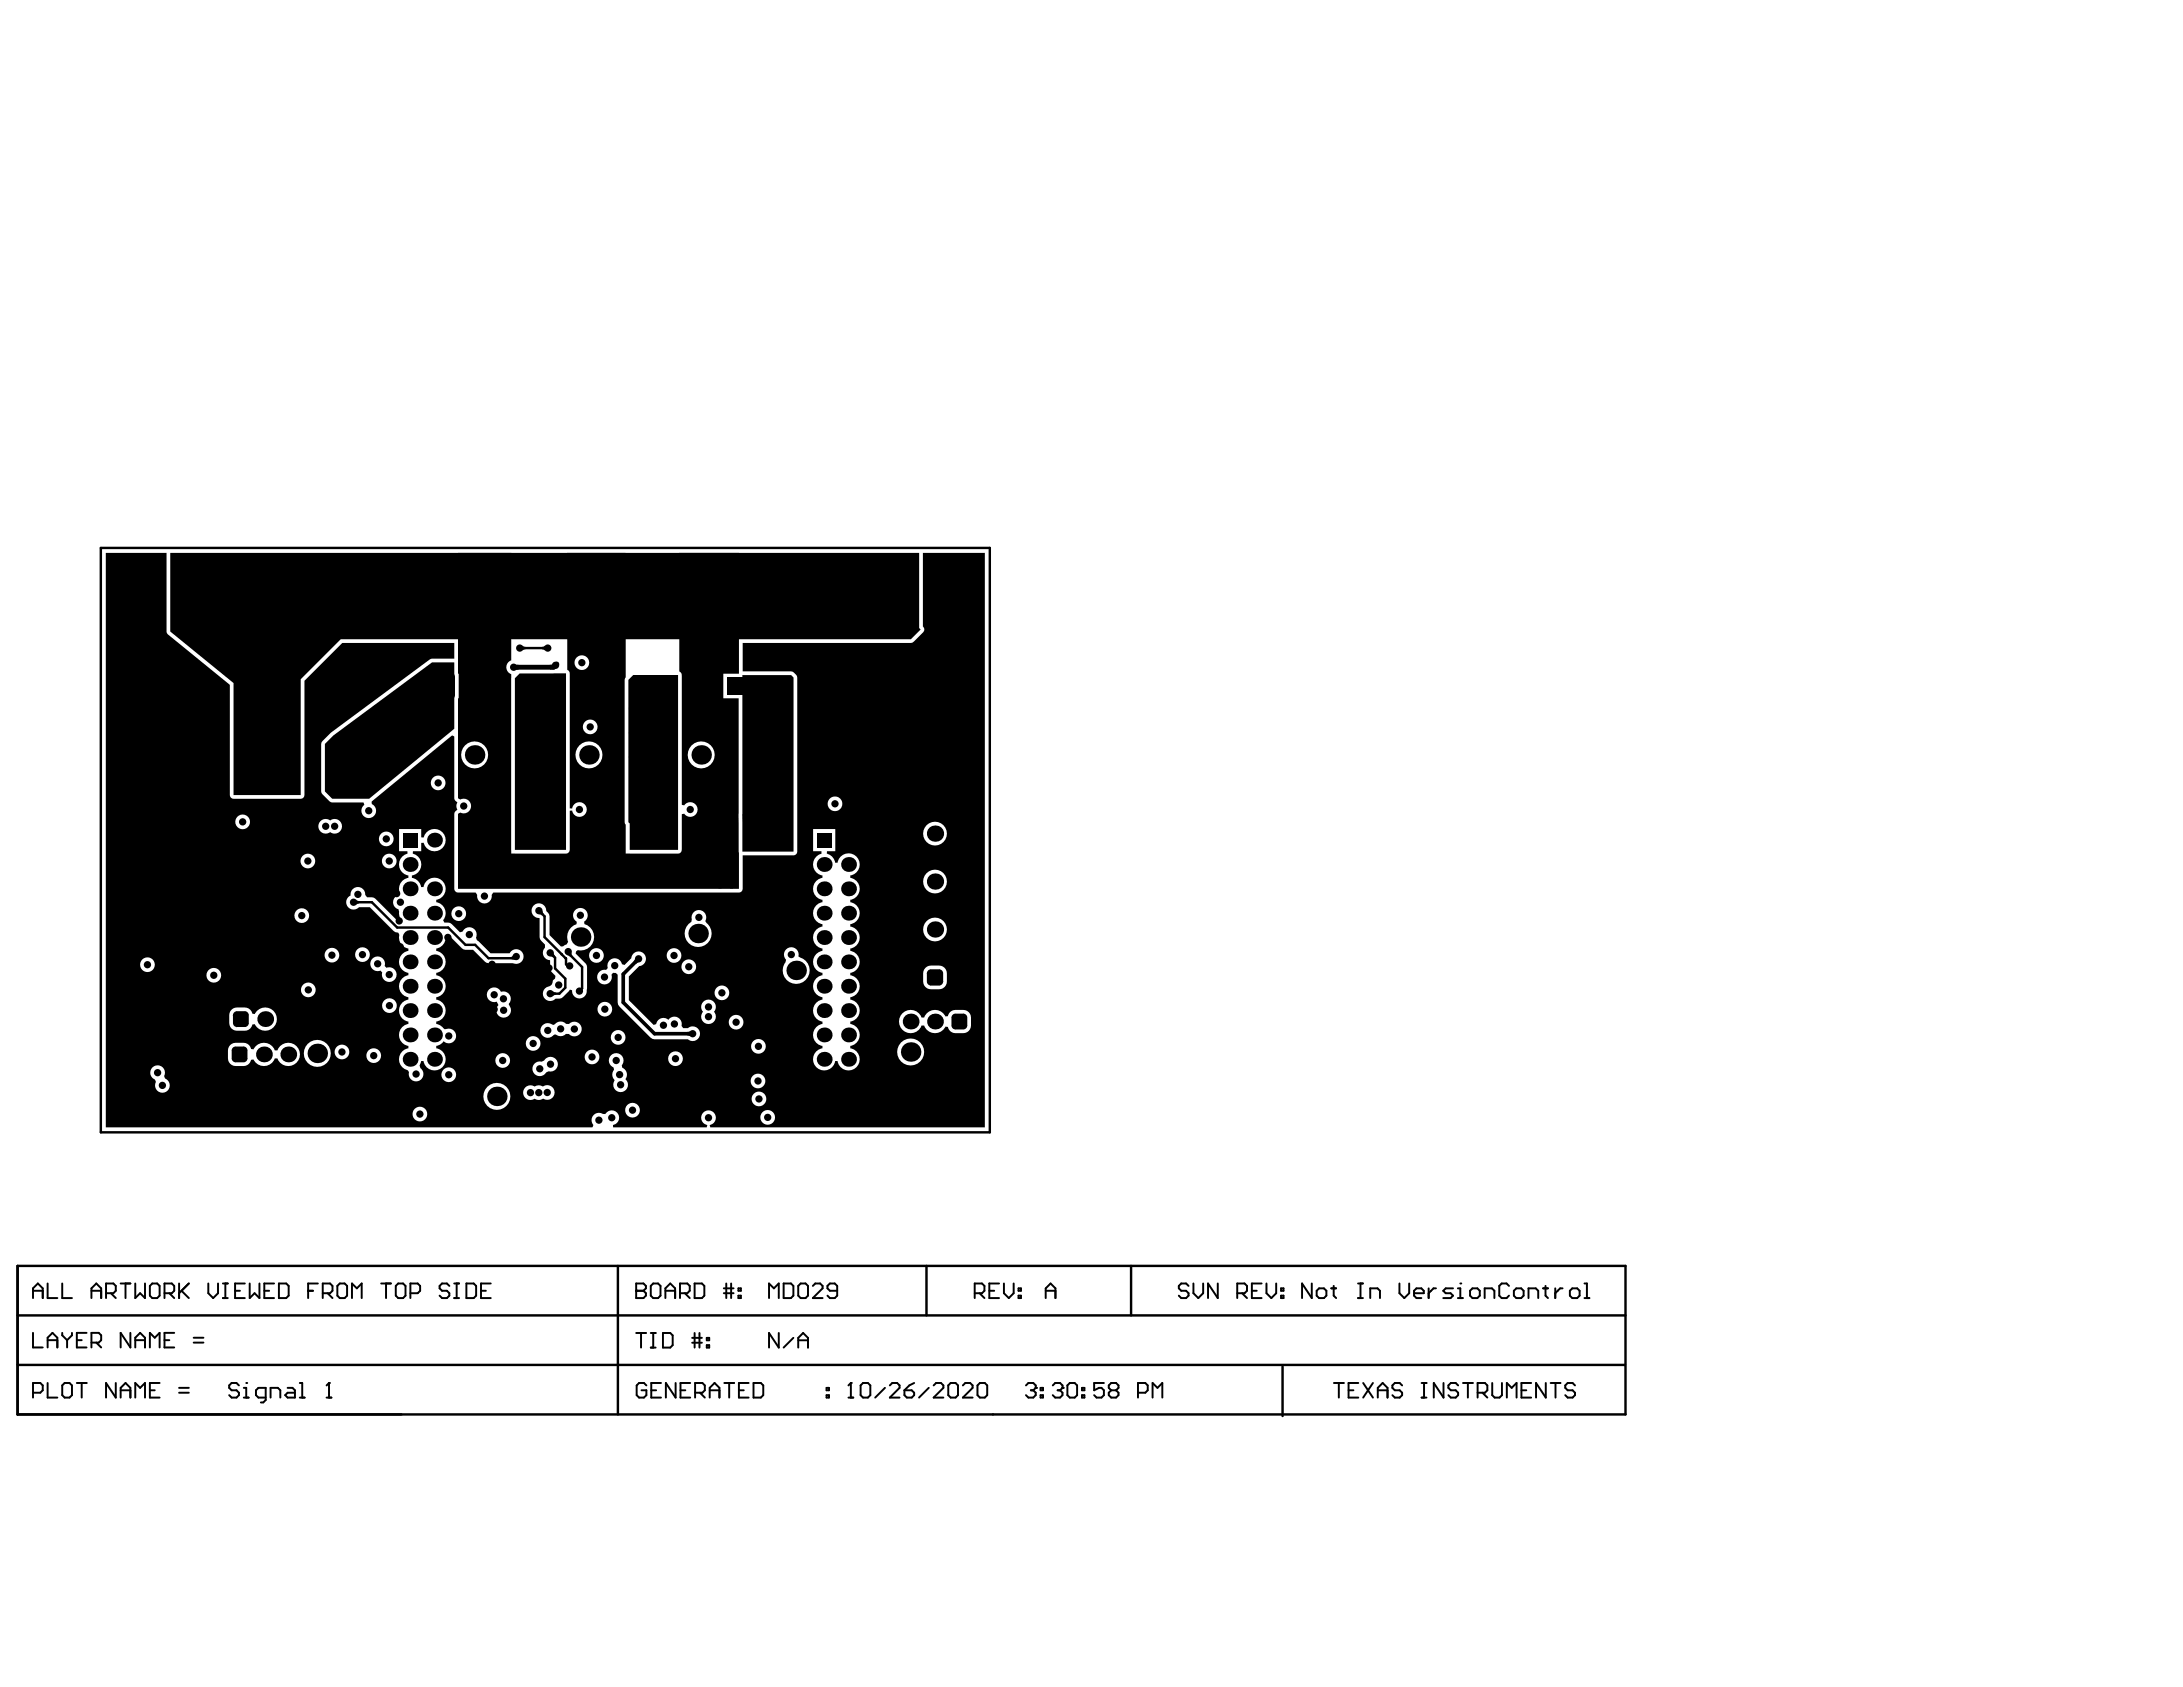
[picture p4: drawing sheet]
<svg xmlns="http://www.w3.org/2000/svg" width="279mm" height="216mm" viewBox="0 0 279 216" stroke-linecap="round" stroke-linejoin="round" font-family="sans-serif">
<g fill="none" stroke="#000" stroke-width=".31">
<path d="M12.9 70.1h113.8v74.8h-113.8zM66.5 82.9h3.9M45.2 115.5h2.4l3.2 3.2h6.6l2.2 2.2h1.2l1.7 1.7h3.4l.2-.2M69 116.5l.7 .8v2.6l2.7 2.8v.7l.2 .2h.3M70.4 121.9l.6 .7v1.3l1.4 1.3v1.2l-.8 .8h-1.2M71.9 122.1h.1M72.4 122.6h.1M72.7 121.8v.2l1.8 1.8v2.7l-.3 .3M2.2 162v19h205.8v-19h-205.7v19M2.2 174.7h205.8M2.2 168.3h205.8M79.1 162v19"/>
<path d="M118.6 162v6.3M144.8 162v6.3M164.2 174.9v6.3"/>
</g>
<g fill="none" stroke="#000" stroke-width=".25">
<path d="M4.2 165.2h1.3M4.2 166.1v-1.2l.6-.6 .7 .6v1.2M4.2 170.6v1.8h1.3M4.2 178.2h1l.3-.3v-.6l-.3-.3h-1v1.9M6.1 164.3v1.8h1.2M6.1 172.4v-1.2l.6-.6 .6 .6v1.2M6.1 177v1.9h1.2M6.1 171.5h1.2M8 177.3l.3-.3h.6l.3 .3v1.3l-.3 .3h-.6l-.3-.3zM8 164.3v1.8h1.2M8 170.6v.3l.6 .6M8.6 171.5v.9"/>
<path d="M9.2 170.6v.3l-.6 .6M9.8 177h1.3M9.8 171.5h.7M10.5 177v1.9M11.1 170.6h-1.3v1.8h1.3M11.7 165.2h1.2M11.7 171.8h.9l.3-.3v-.6l-.3-.3h-.9v1.8M11.7 166.1v-1.2l.6-.6 .6 .6v1.2M12.3 171.8l.6 .6M13.6 165.5h.9l.3-.3v-.6l-.3-.3h-.9v1.8M14.2 165.5l.6 .6M14.8 177v1.9l-1.2-1.9v1.9"/>
<path d="M15.4 178.9v-1.3l.7-.6 .6 .6v1.3M15.4 177.9h1.3M15.4 164.3h1.3M16.1 164.3v1.8M16.7 170.6v1.8l-1.3-1.8v1.8M17.3 164.3v1.8l.6-.6 .7 .6v-1.8M17.3 172.4v-1.2l.6-.6 .7 .6v1.2M17.3 178.9v-1.9l.6 .6 .7-.6v1.9M17.3 171.5h1.3M19.2 177.9h.6M19.2 164.6l.3-.3h.6l.3 .3v1.2l-.3 .3h-.6l-.3-.3zM19.2 172.4v-1.8l.6 .6 .6-.6v1.8"/>
<path d="M20.4 177h-1.2v1.9h1.2M21.1 165.5h.9l.3-.3v-.6l-.3-.3h-.9v1.8M21.1 171.5h.6M21.7 165.5l.6 .6M22.3 170.6h-1.2v1.8h1.2M22.9 178.2h1.3M22.9 177.6h1.3M22.9 164.3v1.8M23.2 165.2l1 .9M24.2 164.3l-1.3 1.2M24.8 171.8h1.2M24.8 171.2h1.2"/>
<path d="M26.7 164.3v1.2l.6 .6 .6-.6v-1.2M28.5 166.1h.7M28.5 164.3h.7M28.8 164.3v1.8M30.1 165.2h.6M30.6 177.3l-.3-.3h-.7l-.3 .3v.3l.3 .3h.7l.3 .3v.4l-.3 .3h-.7l-.3-.3M31.2 178.9h.6M31.2 177.6h.3v1.3M31.3 164.3h-1.2v1.8h1.2M31.5 177h.1M32 164.3v1.8l.6-.6 .6 .6v-1.8M33.8 165.2h.7"/>
<path d="M34 178.9h-.9l-.3-.3v-.7l.3-.3h.9v1.6l-.3 .3h-.3M34.6 178.9v-1.3h1l.3 .3v1M35.1 164.3h-1.3v1.8h1.3M35.7 164.3h.9l.3 .3v1.2l-.3 .3h-.9zM36.8 177.6h.6l.3 .3v1h-.9l-.3-.3 .3-.4h.9M38.4 177h.3v1.9M38.4 178.9h.6M39.4 165.2h.7M40.7 164.3h-1.3v1.8M41.3 165.5h.9l.4-.3v-.6l-.4-.3h-.9v1.8M41.8 178.9h.6M41.9 165.5l.7 .6"/>
<path d="M42.1 177h.1M42.1 177v1.9M42.1 177l-.3 .3M43.2 164.6l.3-.3h.6l.3 .3v1.2l-.3 .3h-.6l-.3-.3zM45 166.1v-1.8l.7 .6 .6-.6v1.8M48.8 164.3h1.2M49.4 164.3v1.8M50.7 164.6l.3-.3h.6l.3 .3v1.2l-.3 .3h-.6l-.3-.3zM52.5 165.5h1l.3-.3v-.6l-.3-.3h-1v1.8M57.5 164.6l-.3-.3h-.6l-.3 .3v.3l.3 .3h.6l.3 .3v.3l-.3 .3h-.6l-.3-.3M58.1 166.1h.7M58.1 164.3h.7"/>
<path d="M58.4 164.3v1.8M59.7 164.3h.9l.3 .3v1.2l-.3 .3h-.9zM61.6 165.2h.6M62.8 164.3h-1.2v1.8h1.2M81.4 165.2h.1M81.4 165.2h1M81.4 164.3h1l.3 .3v.3l-.3 .3 .3 .3v.3l-.3 .3h-1zM81.4 170.6h1.3M82 170.6v1.9M82.7 177.3l-.3-.3h-.6l-.3 .3v1.3l.3 .3h.6l.3-.3v-.7h-.6M83.3 164.6l.3-.3h.6l.3 .3v1.2l-.3 .3h-.6l-.3-.3zM83.3 170.6h.6"/>
<path d="M83.3 172.5h.6M83.4 177.9h.6M83.6 170.6v1.9M84.6 177h-1.2v1.9h1.2M84.9 170.6h.9l.3 .3v1.3l-.3 .3h-.9zM85.2 165.2h1.2M85.2 166.1v-1.2l.6-.6 .6 .6v1.2M86.5 177v1.9l-1.3-1.9v1.9M87 165.5h1l.3-.3v-.6l-.3-.3h-1v1.8M87.1 177.9h.6M87.7 165.5l.6 .6M88.3 177h-1.2v1.9h1.2"/>
<path d="M88.6 171.8h1.2M88.6 171.2h1.2M88.9 164.3h.9l.3 .3v1.2l-.3 .3h-.9zM88.9 170.6v1.9M89 178.2h.9l.3-.3v-.6l-.3-.3h-.9v1.9M89.5 170.6v1.9M89.6 178.2l.6 .7M90.5 171.2h.3v.3h-.3zM90.5 172.2h.3v.3h-.3zM90.8 177.9h1.3M90.8 178.9v-1.3l.7-.6 .6 .6v1.3M92.6 165.5h1.3"/>
<path d="M92.6 164.9h1.3M92.7 177h1.2M93 164.3v1.8M93.3 177v1.9M93.6 164.3v1.8M94.5 164.9h.3v.3h-.3zM94.5 165.8h.3v.3h-.3zM94.6 177.9h.6M95.8 177h-1.2v1.9h1.2M96.4 177h1l.3 .3v1.3l-.3 .3h-1zM98.4 166.1v-1.8l.7 .6 .6-.6v1.8M99.7 170.6v1.9l-1.3-1.9v1.9"/>
<path d="M100.3 164.3h.9l.3 .3v1.2l-.3 .3h-.9zM101.5 171.2l-1.2 1.3M102.2 164.6l.3-.3h.6l.3 .3v1.2l-.3 .3h-.6l-.3-.3zM102.2 172.5v-1.3l.6-.6 .6 .6v1.3M102.2 171.5h1.2M104 164.6l.3-.3h.7l.3 .3v.3l-1.3 1.2h1.3M105.8 178.6h.3v.3h-.3zM105.8 177.6h.3v.3h-.3zM107.2 165.2h-1l-.3-.3v-.3l.3-.3h.6l.4 .3v1.2l-.4 .3h-.6l-.3-.3M108.6 178.9h.6M108.9 177h.1M108.9 177v1.9"/>
<path d="M108.9 177l-.3 .3M110.1 177.3l.4-.3h.6l.3 .3v1.3l-.3 .3h-.6l-.4-.3zM113.3 177.6l-1.3 1.3M113.9 177.3l.3-.3h.6l.3 .3v.3l-1.2 1.3h1.2M115.8 177.9h.9l.3 .3v.4l-.3 .3h-.6l-.3-.3zM117 177l-.6 .3-.6 .6M118.9 177.6l-1.3 1.3M119.5 177.3l.3-.3h.6l.3 .3v.3l-1.2 1.3h1.2M121.4 177.3l.3-.3h.6l.3 .3v1.3l-.3 .3h-.6l-.3-.3zM123.2 177.3l.3-.3h.7l.3 .3v.3l-1.3 1.3h1.3M124.8 165.5h.9l.3-.3v-.6l-.3-.3h-.9v1.8M125.1 177.3l.3-.3h.6l.4 .3v1.3l-.4 .3h-.6l-.3-.3z"/>
<path d="M125.4 165.5l.6 .6M126.6 165.2h.6M127.9 164.3h-1.3v1.8h1.3M128.5 164.3v1.2l.6 .6 .6-.6v-1.2M130.4 164.9h.3v.3h-.3zM130.4 165.8h.3v.3h-.3zM131.3 177.3l.3-.3h.6l.4 .3v.3M131.9 177.9h.3M132.2 177.9l.4 .3v.4l-.4 .3h-.6l-.3-.3M132.6 177.6h.1M132.6 177.6l-.4 .3M133.2 178.6h.3v.3h-.3z"/>
<path d="M133.2 177.6h.3v.3h-.3zM133.8 166.1v-1.2l.7-.6 .6 .6v1.2M133.8 165.2h1.3M134.7 177.3l.4-.3h.6l.3 .3v.3M135.4 177.9h.3M135.7 177.9l.3 .3v.4l-.3 .3h-.6l-.4-.3M136 177.6h.1M136 177.6l-.3 .3M136.6 177.3l.3-.3h.6l.4 .3v1.3l-.4 .3h-.6l-.3-.3zM138.5 178.6h.3v.3h-.3zM138.5 177.6h.3v.3h-.3zM141.3 177h-1.3v.9l.7-.3h.3l.3 .3v.7l-.3 .3h-.6l-.4-.3"/>
<path d="M142.2 177.9l-.3-.3v-.3l.3-.3h.6l.4 .3v.3l-.4 .3M142.2 177.9l-.3 .3v.4l.3 .3h.6l.4-.3v-.4l-.4-.3M142.2 177.9h.6M145.6 178.2h1l.3-.3v-.6l-.3-.3h-1v1.9M147.5 178.9v-1.9l.6 .6 .7-.6v1.9M152.1 164.6l-.3-.3h-.6l-.3 .3v.3l.3 .3h.6l.3 .3v.3l-.3 .3h-.6l-.3-.3M152.7 164.3v1.2l.7 .6 .6-.6v-1.2M155.9 164.3v1.8l-1.3-1.8v1.8M158.4 165.5h.9l.3-.3v-.6l-.3-.3h-.9v1.8M159 165.5l.6 .6M160.2 165.2h.6M161.5 164.3h-1.3v1.8h1.3"/>
<path d="M162.1 164.3v1.2l.6 .6 .6-.6v-1.2M164 164.9h.3v.3h-.3zM164 165.8h.3v.3h-.3zM167.9 164.3v1.8l-1.3-1.8v1.8M168.5 165.2l.3-.3h.7l.3 .3v.6l-.3 .3h-.7l-.3-.3zM170.4 164.9h.6M170.7 164.6v1.2l.3 .3M170.7 177h1.3M171.4 177v1.9M172.6 177.9h.6M173.8 166.1h.6M173.8 164.3h.6"/>
<path d="M173.8 177h-1.2v1.9h1.2M174.1 164.3v1.8M174.5 177l1.2 1.9M175.4 166.1v-1.2h.9l.3 .3v.9M175.7 177l-1.2 1.9M176.3 177.9h1.3M176.3 178.9v-1.3l.7-.6 .6 .6v1.3M179.1 164.3v1.2l.6 .6 .7-.6v-1.2M179.5 177.3l-.4-.3h-.6l-.3 .3v.3l.3 .3h.6l.4 .3v.4l-.4 .3h-.6l-.3-.3M181 165.5h1.2v-.3l-.3-.3h-.6l-.3 .3v.6l.3 .3h.6M181.9 177h.7M181.9 178.9h.7"/>
<path d="M182.3 177v1.9M182.9 164.9v1.2M183.8 164.9h-.3l-.6 .6M184.8 177v1.9l-1.3-1.9v1.9M186 164.9h-1l-.3 .3 .3 .3h.7l.3 .3-.3 .3h-1M186.6 166.1h.6M186.6 164.9h.3v1.2M186.6 177.3l-.3-.3h-.6l-.3 .3v.3l.3 .3h.6l.3 .3v.4l-.3 .3h-.6l-.3-.3M186.9 164.3h.1M187.2 177h1.3M187.9 177v1.9M188.5 164.9h.6l.3 .3v.6l-.3 .3h-.6l-.3-.3v-.6z"/>
<path d="M189.1 178.2h1l.3-.3v-.6l-.3-.3h-1v1.9M189.7 178.2l.7 .7M190 166.1v-1.2h1l.3 .3v.9M191 177v1.6l.3 .3h.6l.3-.3v-1.6M192.9 178.9v-1.9l.6 .6 .6-.6v1.9M193.1 164.6l-.3-.3h-.6l-.3 .3v1.2l.3 .3h.6l.3-.3M193.8 165.2l.3-.3h.6l.3 .3v.6l-.3 .3h-.6l-.3-.3zM194.7 177.9h.6M195.6 166.1v-1.2h1l.3 .3v.9M196 177h-1.3v1.9h1.3M197.5 164.9h.6M197.8 164.6v1.2l.3 .3"/>
<path d="M197.8 177v1.9l-1.2-1.9v1.9M198.5 177h1.2M199.1 164.9v1.2M199.1 177v1.9M200 164.9h-.3l-.6 .6M200.9 165.2l.3-.3h.7l.3 .3v.6l-.3 .3h-.7l-.3-.3zM201.6 177.3l-.3-.3h-.7l-.3 .3v.3l.3 .3h.7l.3 .3v.4l-.3 .3h-.7l-.3-.3M202.8 166.1h.6M202.8 164.3h.3v1.8"/>
</g>
<g fill="#000">
<path d="M41.6 95.2l1.1-1.1 12.6-9.3h2.8v1.4l.1 .3-.1 6.8-10.8 8.9h-4.8l-.9-.9zM66.1 85.1h.3v.6h-.3zM66.9 82.6l.3 .2v.3l-.3 .2zM69.4 82.8l.4-.2v.7l-.4-.2zM70.4 85.1l.2-.1 .4 .6-.6 .1zM80.4 87l.6-.6h5.8v22.4h-6.2v-3.4l-.2-.2zM95 86.4h6.3l.3 .3v22.3h-6.6zM21.8 70.8h95.8v9.6l.2 .2-1.2 1.2h-73l-5.1 5.1v14.9h-8.6v-14.4l-8.1-6.6zM45.6 115.1l.4 .2v.3l-.4 .2zM69 117l.4-.4 .2 .3-.2 .3zM65.9 86.8l.6-.6h5.9v22.6h-6.5zM65.3 122.5l.2-.1 .1-.1 .3 .6-.4-.1z"/>
<path d="M70.4 122.4l.5-.5 .1 .4-.2 .3zM70.8 126.8l.3 .2v.3l-.3 .2zM72.6 122.2l.6-.3 .1 .4-.3 .1zM81.3 122.7l.4 .5-.3 .2-.3-.4zM88 132.1l.3-.1v.6l-.3-.1z"/>
<path d="M58.6 70.8h6.8v13.7a.93 .93 0 0 0-.6 .9 .93 .93 0 0 0 .6 .9v22.9h7.2l.2-.1 .1-.3v-5l.3-.1a.94 .94 0 0 0 1.5 .7 .94 .94 0 0 0 0-1.6 .94 .94 0 0 0-1.5 .7l-.3-.1v-17.2l-.1-.4-.2-.1v-14.9h7.5v15.9l-.2 .3v18.2l.2 .4v3.6h6.8l.2-.1 .2-.3v-4.6l.3-.1a.94 .94 0 0 0 1.4 .2 .94 .94 0 0 0 0-1.4 .94 .94 0 0 0-1.4 .2l-.3-.1v-16.6l-.2-.4-.2-.1v-15.1h7.7v15.4h-2v3.2h1.9l.1 24.4h-36v-9.6l.3-.2a.94 .94 0 0 0 1.4-.8 .94 .94 0 0 0-1.4-.9l-.3-.2v-12.7h.1v-3.2h-.1zM73.5 84.8a.95 .95 0 0 0 1.9 0 .95 .95 0 0 0-1.9 0zM74.6 93a.95 .95 0 0 0 1.9 0 .95 .95 0 0 0-1.9 0zM88 96.6a1.75 1.75 0 0 0 3.5 0 1.75 1.75 0 0 0-3.5 0zM73.7 96.6a1.73 1.73 0 0 0 3.4 0 1.73 1.73 0 0 0-3.4 0zM59 96.6a1.75 1.75 0 0 0 3.5 0 1.75 1.75 0 0 0-3.5 0z"/>
<path d="M29.7 134.4h.5zM29.7 134.2l.2-.2 .3-.1v.5h-.5z"/>
<path d="M30.2 135.4v.6zM29.7 135.4h.5v.6l-.3-.1-.2-.2z"/>
<path d="M29.8 129.9h.5zM29.9 129.7l.2-.2 .2-.1v.5h-.5z"/>
<path d="M30.3 130.9v.5zM29.8 130.9h.5v.5h-.2l-.2-.2z"/>
<path d="M31.2 133.9v.5zM31.2 133.9l.2 .1 .2 .2 .1 .2h-.5z"/>
<path d="M31.2 135.4h.5zM31.2 135.4h.5l-.1 .3-.2 .2-.2 .1z"/>
<path d="M31.3 129.4v.5zM31.3 129.4l.3 .1 .2 .2v.2h-.5z"/>
<path d="M31.3 130.9h.5zM31.3 130.9h.5v.3l-.2 .2h-.3z"/>
<path d="M118.6 124.6h.5zM118.7 124.3l.2-.2 .2-.1v.6h-.5z"/>
<path d="M119.1 125.6v.5zM118.6 125.6h.5v.5h-.2l-.2-.2z"/>
<path d="M120.2 125.6h.5zM120.2 125.6h.5l-.1 .3-.1 .2h-.3z"/>
<path d="M120.2 124v.6zM120.2 124l.3 .1 .1 .2 .1 .3h-.5z"/>
<path d="M122.3 131.2v.5zM121.8 131.2h.5v.5h-.3l-.2-.2z"/>
<path d="M121.8 130.2h.5zM121.8 130l.2-.2 .3-.1v.5h-.5z"/>
<path d="M123.3 131.2h.5zM123.3 131.2h.5l-.1 .3-.1 .2h-.3z"/>
<path d="M123.3 129.7v.5zM123.3 129.7l.3 .1 .1 .2 .1 .2h-.5z"/>
<path d="M13.5 70.8h7.8l.1 10.2 8 6.6v14.2a.48 .48 0 0 0 .5 .4h8.6a.48 .48 0 0 0 .5-.4v-14.7l4.8-4.8h14.3v2h-2.8l-.3 .1-12.6 9.3-1.3 1.3v6.3l.1 .3 1.1 1.1h4.2l.1 .3a.94 .94 0 0 0-.1 1.4 .94 .94 0 0 0 1.5-.1 .94 .94 0 0 0-.4-1.4v-.3l10.3-8.5 .2 .1v8l.2 .3 .2 .2a.94 .94 0 0 0 0 .9l-.3 .3-.1 .3v9.6a.48 .48 0 0 0 .5 .4h2.3l.2 .3a.94 .94 0 0 0 .9 1.1 .94 .94 0 0 0 .9-1.1l.2-.3h31.5a.48 .48 0 0 0 .5-.4v-4.3h6.5a.48 .48 0 0 0 .4-.5v-22.3a1.03 1.03 0 0 0-.7-.8h-6.2v-3.6h21.5l.3-.2 1.3-1.2a.48 .48 0 0 0-.1-.7v-9.4h7.9v73.5h-35.1l-.1-.3a.96 .96 0 0 0 .7-1.5 .96 .96 0 0 0-1.6 0 .96 .96 0 0 0 .6 1.5l-.1 .3h-11.9v-.3a.95 .95 0 0 0 .6-1.5 .95 .95 0 0 0-1.6 .1h-.3a.94 .94 0 0 0-1.3 .1 .94 .94 0 0 0 0 1.3l-.1 .3h-62.3zM55.1 100.2a.95 .95 0 0 0 1.9 0 .95 .95 0 0 0-1.9 0zM105.9 102.9a.95 .95 0 0 0 1.9 0 .95 .95 0 0 0-1.9 0zM41 105.1a.94 .94 0 0 0 0 1.3 .94 .94 0 0 0 1.3 .1 .94 .94 0 0 0 1.2-.1 .94 .94 0 0 0 0-1.3 .94 .94 0 0 0-1.2-.1 .93 .93 0 0 0-1.3 .1zM30.1 105.2a.95 .95 0 0 0 1.9 0 .95 .95 0 0 0-1.9 0zM51.1 106.1v2.8h1v.4a1.42 1.42 0 0 0-1 1.4 1.42 1.42 0 0 0 1.2 1.3v.4h-.2a1.42 1.42 0 0 0-.9 1.8l-.2 .4h-.2a.94 .94 0 0 0-.5 1 .94 .94 0 0 0 .7 .8l.1 .8 .2 .4-.2 .3h-.1l-3-2.9-.4-.2h-.6l-.3-.3a.94 .94 0 0 0-1-1 .94 .94 0 0 0-.8 1.1 .94 .94 0 0 0-.4 1.4 .94 .94 0 0 0 1.5 .1h1.3l3.1 3.1 .2 .1h.3l.2 .2a1.51 1.51 0 0 0 1.2 1.9v.3h-.2a1.42 1.42 0 0 0-1 1.5 1.42 1.42 0 0 0 1.2 1.3v.3h-.2a1.42 1.42 0 0 0-1 1.5 1.42 1.42 0 0 0 1.2 1.3v.3l-.2 .1a1.42 1.42 0 0 0-1 1.4 1.42 1.42 0 0 0 1.2 1.3v.3l-.2 .1a1.42 1.42 0 0 0-1 1.4 1.42 1.42 0 0 0 1.2 1.4v.3h-.2a1.45 1.45 0 0 0-1 1.4 1.45 1.45 0 0 0 1.1 1.4l.1 .2v.3a.94 .94 0 0 0 1.4 .8 .94 .94 0 0 0 .1-1.6 .98 .98 0 0 1 .1-.9h.3v.1a1.43 1.43 0 0 0 2.5 .6 1.43 1.43 0 0 0-.9-2.3v-.3l.5-.2 .5-.4 .2 .1a.96 .96 0 0 0 1.4-.9 .96 .96 0 0 0-1.5-.8l-.6-.5-.5-.2v-.3a1.42 1.42 0 0 0 1.2-1.4 1.42 1.42 0 0 0-1.2-1.4v-.3h.2a1.42 1.42 0 0 0 1-1.5 1.42 1.42 0 0 0-1.2-1.3v-.3h.2a1.42 1.42 0 0 0 1-1.5 1.42 1.42 0 0 0-1.2-1.3v-.3h.2a1.42 1.42 0 0 0 1-1.7l.3-.2 2 2 1.2 .1 1.8 1.6 3.4 .1a.94 .94 0 0 0 1.2-.5 .94 .94 0 0 0-.4-1.2 .94 .94 0 0 0-1.3 .4h-2.4l-1.8-1.7a.64 .64 0 0 1 0-.7 .94 .94 0 0 0-.7-.9 .94 .94 0 0 0-1.1 .5l-.3 .1-1.1-1-.4-.2h-.5l-.2-.3a1.41 1.41 0 0 0-.9-2.3v-.3l.2-.1a1.43 1.43 0 0 0 .6-2.4 1.43 1.43 0 0 0-2.4 .8h-.3v-.1a1.4 1.4 0 0 0-1.2-1v-.4h.2a1.43 1.43 0 0 0 1-1.4 1.43 1.43 0 0 0-1.1-1.4l.1-.3h1v-1h.3a1.43 1.43 0 0 0 2.2 .8 1.43 1.43 0 0 0 0-2.4 1.43 1.43 0 0 0-2.2 .9h-.3v-1.1zM118.1 106.7a1.55 1.55 0 0 0 3.1 0 1.55 1.55 0 0 0-3.1 0zM48.5 107.4a.95 .95 0 0 0 1.9 0 .95 .95 0 0 0-1.9 0zM48.9 110.2a.95 .95 0 0 0 1.9 0 .95 .95 0 0 0-1.9 0zM38.5 110.2a.94 .94 0 0 0 1.8 0 .94 .94 0 0 0-1.8 0zM118.1 112.8a1.55 1.55 0 0 0 3.1 0 1.55 1.55 0 0 0-3.1 0zM57.8 116.9a.95 .95 0 0 0 1.9 0 .95 .95 0 0 0-1.9 0zM37.7 117.2a.95 .95 0 0 0 1.9 0 .95 .95 0 0 0-1.9 0zM118.1 119a1.55 1.55 0 0 0 3.1 0 1.55 1.55 0 0 0-3.1 0zM88.8 116.7a.94 .94 0 0 0-.3 1v.3a1.73 1.73 0 0 0-.5 2.5 1.73 1.73 0 0 0 2.5 .2 1.73 1.73 0 0 0 0-2.5l-.2-.3a.94 .94 0 0 0-.3-1.2 .94 .94 0 0 0-1.2 0zM68.3 115.9a.95 .95 0 0 0-.2 1 .95 .95 0 0 0 .9 .6l.1 2.4 .1 .5 .6 .5v.4a.94 .94 0 0 0-.3 1 .94 .94 0 0 0 .9 .6l.1 1.3 .6 .7-.1 .4a.93 .93 0 0 0-.4 .8l-.3 .1a.94 .94 0 0 0-.7 1.4 .94 .94 0 0 0 1.5 .2h.5a2.08 2.08 0 0 0 1.3-1.1h.3a.94 .94 0 0 0 1 1.1 .94 .94 0 0 0 .9-1.1v-3.2l-1.4-1.5 .1-.3 .2-.1a1.72 1.72 0 0 0 2-1.3 1.72 1.72 0 0 0-1.2-2v-.4a.96 .96 0 0 0 .1-1.4 .96 .96 0 0 0-1.4 .1 .96 .96 0 0 0 .3 1.4v.3a1.69 1.69 0 0 0-1.1 2.2l-.2 .4-.4 .2h-.3l-1.5-1.4v-2.4v-.3l-.4-.4a.95 .95 0 0 0-.5-.9 .95 .95 0 0 0-1.1 .2zM45.4 122.2a.95 .95 0 0 0 1.9 0 .95 .95 0 0 0-1.9 0zM41.5 122.2a.95 .95 0 0 0 1.9 0 .95 .95 0 0 0-1.9 0zM75.4 122.3a.95 .95 0 0 0 1.9 0 .95 .95 0 0 0-1.9 0zM85.3 122.3a.95 .95 0 0 0 1.9 0 .95 .95 0 0 0-1.9 0zM78 122.9a.93 .93 0 0 0-.2 1l-.2 .2a.94 .94 0 0 0-1.2 .9 .94 .94 0 0 0 1.1 1 .94 .94 0 0 0 .8-1.2 .45 .45 0 0 1 .8 0v3.8l4.2 4.2 .5 .2h4.2a.94 .94 0 0 0 1.3-.1 .94 .94 0 0 0 0-1.3 .94 .94 0 0 0-1.3 0h-.6l-.2-.3a.94 .94 0 0 0-.5-1.1 .94 .94 0 0 0-1.2 .3 .93 .93 0 0 0-1.5 .6l-.3 .1-3.2-3.2v-3l1.3-1.4a.94 .94 0 0 0 .9-.9 .94 .94 0 0 0-.9-.9 .94 .94 0 0 0-1 .8l-.9 .9-.3-.1a.94 .94 0 0 0-1.6-.5zM17.9 123.5a.95 .95 0 0 0 1.9 0 .95 .95 0 0 0-1.9 0zM87.2 123.7a.95 .95 0 0 0 1.9 0 .95 .95 0 0 0-1.9 0zM47.7 122.7a.94 .94 0 0 0-.2 1.2 .94 .94 0 0 0 1.2 .3l.2 .3a.94 .94 0 0 0 .8 1.2 .94 .94 0 0 0 1-1.1 .94 .94 0 0 0-1.2-.7l-.3-.3a.94 .94 0 0 0-.4-1.1 .94 .94 0 0 0-1.1 .2zM26.4 124.8a.95 .95 0 0 0 1.9 0 .95 .95 0 0 0-1.9 0zM100.6 121.5a.94 .94 0 0 0 0 1.3l-.1 .4a1.72 1.72 0 0 0 .5 2.5 1.72 1.72 0 0 0 2.5-.8 1.72 1.72 0 0 0-1-2.3l-.3-.2a.94 .94 0 0 0-.4-1.1 .94 .94 0 0 0-1.2 .2zM118.4 123.9a1.85 1.85 0 0 0-.2 1.7 1 1 0 0 0 .9 1 1.86 1.86 0 0 0 1.8-.3 1.85 1.85 0 0 0 .3-1.7 1 1 0 0 0-1-1 1.86 1.86 0 0 0-1.8 .3zM38.5 126.7a.95 .95 0 0 0 1.9 0 .95 .95 0 0 0-1.9 0zM91.5 127.1a.94 .94 0 0 0 1.8 0 .94 .94 0 0 0-1.8 0zM48.9 128.7a.95 .95 0 0 0 1.9 0 .95 .95 0 0 0-1.9 0zM29.6 129.2a1.81 1.81 0 0 0-.3 1.7 .98 .98 0 0 0 1 1 1.81 1.81 0 0 0 1.7-.3l.3-.5h.3a1.49 1.49 0 0 0 2.3 .5 1.49 1.49 0 0 0 0-2.3 1.49 1.49 0 0 0-2.3 .5l-.3-.1a.98 .98 0 0 0-1-.8 1.81 1.81 0 0 0-1.7 .3zM76.5 129.2a.95 .95 0 0 0 1.9 0 .95 .95 0 0 0-1.9 0zM115.5 129.7a1.49 1.49 0 0 0 .2 2.3 1.49 1.49 0 0 0 2.2-.8h.4a1.48 1.48 0 0 0 1.3 1 1.48 1.48 0 0 0 1.4-.8l.3 .1a.98 .98 0 0 0 1 .7 1.81 1.81 0 0 0 1.7-.3 1.81 1.81 0 0 0 .3-1.7 .98 .98 0 0 0-1-1 1.81 1.81 0 0 0-1.7 .3l-.3 .5-.3 .1a1.48 1.48 0 0 0-1.4-.9 1.48 1.48 0 0 0-1.3 1h-.4a1.48 1.48 0 0 0-2.4-.5zM62.6 126.6a.94 .94 0 0 0-.1 1.2 .94 .94 0 0 0 1.1 .4l.2 .4a.94 .94 0 0 0-.1 1.3 .94 .94 0 0 0 1.3 .1 .94 .94 0 0 0 .2-1.2l-.1-.3a.94 .94 0 0 0 .1-1.2 .94 .94 0 0 0-1.1-.4 .93 .93 0 0 0-1.5-.3zM90 128.2a.93 .93 0 0 0 0 1.3 .94 .94 0 0 0 0 1.3 .94 .94 0 0 0 1.3 0 .94 .94 0 0 0 .1-1.3 .94 .94 0 0 0-.1-1.3 .94 .94 0 0 0-1.3 0zM69.4 131.2a.94 .94 0 0 0 .1 1.4 .94 .94 0 0 0 1.3-.1 .64 .64 0 0 1 .7 .1 .93 .93 0 0 0 .9-.3h.4a.94 .94 0 0 0 1.4 .1 .94 .94 0 0 0 0-1.4 .94 .94 0 0 0-1.4 0h-.4a.93 .93 0 0 0-1.4 .1 .64 .64 0 0 1-.6-.1 .94 .94 0 0 0-1 .2zM93.3 130.8a.95 .95 0 0 0 1.9 0 .95 .95 0 0 0-1.9 0zM78.2 132.8a.95 .95 0 0 0 1.9 0 .95 .95 0 0 0-1.9 0zM29.5 133.7a1.81 1.81 0 0 0-.3 1.7 .98 .98 0 0 0 1 1 1.81 1.81 0 0 0 1.7-.3l.2-.5h.3a1.48 1.48 0 0 0 1.5 .8 1.48 1.48 0 0 0 1.3-.9h.3a1.49 1.49 0 0 0 2.3 .6 1.49 1.49 0 0 0 0-2.3 1.49 1.49 0 0 0-2.3 .6h-.3a1.48 1.48 0 0 0-1.3-.9 1.48 1.48 0 0 0-1.5 .8l-.3-.1a.98 .98 0 0 0-.9-.7 1.81 1.81 0 0 0-1.7 .2zM67.3 133.5a.95 .95 0 0 0 1.9 0 .95 .95 0 0 0-1.9 0zM96.1 133.9a.95 .95 0 0 0 1.9 0 .95 .95 0 0 0-1.9 0zM42.8 134.6a.95 .95 0 0 0 1.9 0 .95 .95 0 0 0-1.9 0zM68.4 136.1a.94 .94 0 0 0 .1 1.4 .94 .94 0 0 0 1.4-.2l.3-.2a.94 .94 0 0 0 1.1-.6 .94 .94 0 0 0-.4-1.2 .94 .94 0 0 0-1.3 .4l-.3 .2a.94 .94 0 0 0-.9 .2zM46.9 135.1a.95 .95 0 0 0 1.9 0 .95 .95 0 0 0-1.9 0zM74.8 135.3a.95 .95 0 0 0 1.9 0 .95 .95 0 0 0-1.9 0zM114.8 134.6a1.75 1.75 0 0 0 3.5 0 1.75 1.75 0 0 0-3.5 0zM85.5 135.5a.95 .95 0 0 0 1.9 0 .95 .95 0 0 0-1.9 0zM38.9 134.8a1.73 1.73 0 0 0 3.4 0 1.73 1.73 0 0 0-3.4 0zM63.4 135.7a.95 .95 0 0 0 1.9 0 .95 .95 0 0 0-1.9 0zM104.1 106.1v2.8h1l.1 .3a1.42 1.42 0 0 0-1.1 1.5 1.42 1.42 0 0 0 1.2 1.3v.4a1.42 1.42 0 0 0-1.2 1.4 1.42 1.42 0 0 0 1.2 1.4v.3a1.42 1.42 0 0 0-1.2 1.4 1.42 1.42 0 0 0 1.2 1.4v.3a1.42 1.42 0 0 0-1.2 1.4 1.42 1.42 0 0 0 1.2 1.4v.3a1.42 1.42 0 0 0-1.2 1.4 1.42 1.42 0 0 0 1.2 1.4v.3a1.42 1.42 0 0 0-1.2 1.4 1.42 1.42 0 0 0 1.2 1.4v.3a1.42 1.42 0 0 0-1.2 1.4 1.42 1.42 0 0 0 1.2 1.4v.3a1.42 1.42 0 0 0-1.2 1.4 1.42 1.42 0 0 0 1.2 1.5v.3a1.42 1.42 0 0 0-1.2 1.4 1.42 1.42 0 0 0 1.3 1.4 1.42 1.42 0 0 0 1.5-1.2h.3a1.42 1.42 0 0 0 1.5 1.2 1.42 1.42 0 0 0 1.3-1.4 1.42 1.42 0 0 0-1.2-1.4v-.3a1.42 1.42 0 0 0 1.2-1.5 1.42 1.42 0 0 0-1.2-1.4v-.3a1.42 1.42 0 0 0 1.2-1.4 1.42 1.42 0 0 0-1.2-1.4v-.3a1.42 1.42 0 0 0 1.2-1.4 1.42 1.42 0 0 0-1.2-1.4v-.3a1.42 1.42 0 0 0 1.2-1.4 1.42 1.42 0 0 0-1.2-1.4v-.3a1.42 1.42 0 0 0 1.2-1.4 1.42 1.42 0 0 0-1.2-1.4v-.3a1.42 1.42 0 0 0 1.2-1.4 1.42 1.42 0 0 0-1.2-1.4v-.3a1.42 1.42 0 0 0 1.2-1.4 1.42 1.42 0 0 0-1.2-1.4v-.4a1.42 1.42 0 0 0 1.2-1.4 1.42 1.42 0 0 0-1.3-1.4 1.42 1.42 0 0 0-1.5 1.2h-.3a1.39 1.39 0 0 0-1.1-1.2v-.3h1.1v-2.8zM56.5 137.5a.95 .95 0 0 0 1.9 0 .95 .95 0 0 0-1.9 0zM67.2 139.2a.94 .94 0 0 0 0 1.2 .94 .94 0 0 0 1.2 .2l.1 .1a1.29 1.29 0 0 0 1.1-.1 .94 .94 0 0 0 1.4-.8 .94 .94 0 0 0-1.5-.7l-.1-.1a.92 .92 0 0 0-1 .1v-.1a.94 .94 0 0 0-1.2 .2zM96.1 138.3a.95 .95 0 0 0 1.9 0 .95 .95 0 0 0-1.9 0zM78.2 135.1a.93 .93 0 0 0 .3 1.5v.1a.54 .54 0 0 1-.1 .6 1.21 1.21 0 0 0 .3 1 .94 .94 0 0 0 .2 1.3 .94 .94 0 0 0 1.3-.2 .94 .94 0 0 0-.2-1.3 .92 .92 0 0 0-.3-1.4l-.1-.1a.54 .54 0 0 1 .2-.6 .94 .94 0 0 0-.5-1.1 .94 .94 0 0 0-1.1 .2zM19.5 136.6a.93 .93 0 0 0 .3 1.5 .69 .69 0 0 1 0 .8 .94 .94 0 0 0 1.5 .8 .94 .94 0 0 0-.1-1.7l-.2-.2a.96 .96 0 0 0-.3-1.3 .96 .96 0 0 0-1.2 .1zM96.2 140.6a.95 .95 0 0 0 1.9 0 .95 .95 0 0 0-1.9 0zM61.9 140.3a1.73 1.73 0 0 0 3.4 0 1.73 1.73 0 0 0-3.4 0zM80 142.1a.95 .95 0 0 0 1.9 0 .95 .95 0 0 0-1.9 0zM52.8 142.6a.95 .95 0 0 0 1.9 0 .95 .95 0 0 0-1.9 0zM97.3 143a.95 .95 0 0 0 1.9 0 .95 .95 0 0 0-1.9 0z"/>
<circle cx="17.8" cy="76.6" r=".47"/>
<circle cx="23.8" cy="72.8" r=".47"/>
<circle cx="23.8" cy="76.5" r=".47"/>
<circle cx="23.8" cy="71.5" r=".47"/>
<circle cx="23.8" cy="77.8" r=".47"/>
<circle cx="23.8" cy="75.3" r=".47"/>
<circle cx="23.8" cy="79" r=".47"/>
<circle cx="23.8" cy="74" r=".47"/>
<circle cx="28.3" cy="72.8" r=".47"/>
<circle cx="28.3" cy="76.5" r=".47"/>
<circle cx="28.3" cy="71.5" r=".47"/>
<circle cx="28.3" cy="77.8" r=".47"/>
<circle cx="28.4" cy="75.3" r=".47"/>
<circle cx="28.4" cy="79" r=".47"/>
<circle cx="28.4" cy="74" r=".47"/>
<circle cx="30.7" cy="76.6" r=".47"/>
<circle cx="32.6" cy="72.7" r=".47"/>
<circle cx="34.6" cy="76.6" r=".47"/>
<circle cx="36.5" cy="72.7" r=".47"/>
<circle cx="38.5" cy="76.6" r=".47"/>
<circle cx="40.4" cy="72.7" r=".47"/>
<circle cx="42.4" cy="76.6" r=".47"/>
<circle cx="44.3" cy="72.7" r=".47"/>
<circle cx="46.3" cy="76.6" r=".47"/>
<circle cx="48.2" cy="72.7" r=".47"/>
<circle cx="50.2" cy="76.6" r=".47"/>
<circle cx="52.1" cy="72.7" r=".47"/>
<circle cx="54.1" cy="76.6" r=".47"/>
<circle cx="56" cy="72.7" r=".47"/>
<circle cx="58" cy="76.6" r=".47"/>
<circle cx="59.9" cy="72.7" r=".47"/>
<circle cx="61.5" cy="76.7" r=".47"/>
<circle cx="61.5" cy="77.9" r=".47"/>
<circle cx="61.5" cy="72.9" r=".47"/>
<circle cx="61.5" cy="71.7" r=".47"/>
<circle cx="61.5" cy="75.5" r=".47"/>
<circle cx="61.5" cy="79.2" r=".47"/>
<circle cx="61.5" cy="74.2" r=".47"/>
<circle cx="62.9" cy="76.7" r=".47"/>
<circle cx="62.9" cy="77.9" r=".47"/>
<circle cx="62.9" cy="72.9" r=".47"/>
<circle cx="62.9" cy="71.7" r=".47"/>
<circle cx="62.9" cy="74.2" r=".47"/>
<circle cx="62.9" cy="79.2" r=".47"/>
<circle cx="62.9" cy="75.5" r=".47"/>
<circle cx="64.4" cy="76.7" r=".47"/>
<circle cx="64.4" cy="77.9" r=".47"/>
<circle cx="64.4" cy="71.7" r=".47"/>
<circle cx="64.4" cy="79.2" r=".47"/>
<circle cx="64.4" cy="75.5" r=".47"/>
<circle cx="64.4" cy="72.9" r=".47"/>
<circle cx="64.4" cy="74.2" r=".47"/>
<circle cx="65.8" cy="76.6" r=".47"/>
<circle cx="67.7" cy="72.7" r=".47"/>
<circle cx="69.7" cy="76.6" r=".47"/>
<circle cx="71.6" cy="72.7" r=".47"/>
<circle cx="73.6" cy="76.6" r=".47"/>
<circle cx="75" cy="72.8" r=".47"/>
<circle cx="75" cy="71.5" r=".47"/>
<circle cx="75" cy="76.7" r=".47"/>
<circle cx="75" cy="75.3" r=".47"/>
<circle cx="75" cy="77.9" r=".47"/>
<circle cx="75" cy="74" r=".47"/>
<circle cx="75" cy="79.2" r=".47"/>
<circle cx="76.4" cy="72.8" r=".47"/>
<circle cx="76.4" cy="75.3" r=".47"/>
<circle cx="76.4" cy="71.5" r=".47"/>
<circle cx="76.4" cy="74" r=".47"/>
<circle cx="76.5" cy="76.7" r=".47"/>
<circle cx="76.5" cy="77.9" r=".47"/>
<circle cx="76.5" cy="79.2" r=".47"/>
<circle cx="77.9" cy="72.8" r=".47"/>
<circle cx="77.9" cy="75.3" r=".47"/>
<circle cx="77.9" cy="71.5" r=".47"/>
<circle cx="77.9" cy="74" r=".47"/>
<circle cx="77.9" cy="76.7" r=".47"/>
<circle cx="77.9" cy="77.9" r=".47"/>
<circle cx="77.9" cy="79.2" r=".47"/>
<circle cx="79.4" cy="72.7" r=".47"/>
<circle cx="81.3" cy="76.6" r=".47"/>
<circle cx="83.3" cy="72.7" r=".47"/>
<circle cx="85.2" cy="76.6" r=".47"/>
<circle cx="87.2" cy="72.7" r=".47"/>
<circle cx="89.7" cy="76.7" r=".47"/>
<circle cx="89.7" cy="72.8" r=".47"/>
<circle cx="89.7" cy="77.9" r=".47"/>
<circle cx="89.7" cy="71.5" r=".47"/>
<circle cx="89.7" cy="75.3" r=".47"/>
<circle cx="89.7" cy="74" r=".47"/>
<circle cx="89.7" cy="79.2" r=".47"/>
<circle cx="91.1" cy="76.7" r=".47"/>
<circle cx="91.1" cy="72.8" r=".47"/>
<circle cx="91.1" cy="75.3" r=".47"/>
<circle cx="91.1" cy="77.9" r=".47"/>
<circle cx="91.1" cy="79.2" r=".47"/>
<circle cx="91.1" cy="71.5" r=".47"/>
<circle cx="91.1" cy="74" r=".47"/>
<circle cx="92.6" cy="72.8" r=".47"/>
<circle cx="92.6" cy="76.7" r=".47"/>
<circle cx="92.6" cy="75.3" r=".47"/>
<circle cx="92.6" cy="77.9" r=".47"/>
<circle cx="92.6" cy="79.2" r=".47"/>
<circle cx="92.6" cy="71.5" r=".47"/>
<circle cx="92.6" cy="74" r=".47"/>
<circle cx="95" cy="72.7" r=".47"/>
<circle cx="96.9" cy="76.6" r=".47"/>
<circle cx="98.9" cy="72.7" r=".47"/>
<circle cx="100.8" cy="76.6" r=".47"/>
<circle cx="102.8" cy="72.7" r=".47"/>
<circle cx="104.7" cy="76.6" r=".47"/>
<circle cx="106.7" cy="72.7" r=".47"/>
<circle cx="108.6" cy="76.6" r=".47"/>
<circle cx="110.9" cy="76.7" r=".47"/>
<circle cx="110.9" cy="77.9" r=".47"/>
<circle cx="110.9" cy="71.7" r=".47"/>
<circle cx="110.9" cy="72.9" r=".47"/>
<circle cx="110.9" cy="75.5" r=".47"/>
<circle cx="110.9" cy="79.2" r=".47"/>
<circle cx="110.9" cy="74.2" r=".47"/>
<circle cx="115.5" cy="76.7" r=".47"/>
<circle cx="115.5" cy="77.9" r=".47"/>
<circle cx="115.5" cy="71.7" r=".47"/>
<circle cx="115.5" cy="72.9" r=".47"/>
<circle cx="115.5" cy="79.2" r=".47"/>
<circle cx="115.5" cy="74.2" r=".47"/>
<circle cx="115.5" cy="75.5" r=".47"/>
<circle cx="120.7" cy="76.6" r=".47"/>
<circle cx="15.1" cy="99.1" r="1.1"/>
<circle cx="16.9" cy="99.1" r=".47"/>
<circle cx="17.8" cy="86" r=".47"/>
<circle cx="17.8" cy="95.3" r=".47"/>
<circle cx="20.2" cy="90.7" r=".47"/>
<circle cx="20.2" cy="81.3" r=".47"/>
<circle cx="22.5" cy="86" r=".47"/>
<circle cx="22.5" cy="95.3" r=".47"/>
<circle cx="23.8" cy="80.3" r=".47"/>
<circle cx="23.8" cy="88" r=".47"/>
<circle cx="23.8" cy="94.3" r=".47"/>
<circle cx="23.8" cy="93" r=".47"/>
<circle cx="23.8" cy="89.3" r=".47"/>
<circle cx="23.8" cy="96.8" r=".47"/>
<circle cx="23.8" cy="95.6" r=".47"/>
<circle cx="23.8" cy="90.6" r=".47"/>
<circle cx="23.8" cy="91.8" r=".47"/>
<circle cx="24.6" cy="81" r=".47"/>
<circle cx="24.6" cy="97.5" r=".47"/>
<circle cx="24.6" cy="87" r=".47"/>
<circle cx="25.5" cy="99.1" r=".47"/>
<circle cx="26" cy="81" r=".47"/>
<circle cx="26.1" cy="97.5" r=".47"/>
<circle cx="26.1" cy="87" r=".47"/>
<circle cx="27.5" cy="81" r=".47"/>
<circle cx="27.5" cy="97.5" r=".47"/>
<circle cx="27.5" cy="87" r=".47"/>
<circle cx="27.6" cy="99.1" r="1.1"/>
<circle cx="28.4" cy="94.3" r=".47"/>
<circle cx="28.4" cy="93" r=".47"/>
<circle cx="28.4" cy="89.3" r=".47"/>
<circle cx="28.4" cy="80.3" r=".47"/>
<circle cx="28.4" cy="88" r=".47"/>
<circle cx="28.4" cy="96.8" r=".47"/>
<circle cx="28.4" cy="95.6" r=".47"/>
<circle cx="28.4" cy="90.6" r=".47"/>
<circle cx="28.4" cy="91.8" r=".47"/>
<circle cx="30.7" cy="84.4" r=".47"/>
<circle cx="30.7" cy="92.2" r=".47"/>
<circle cx="32.6" cy="88.3" r=".47"/>
<circle cx="32.6" cy="80.5" r=".47"/>
<circle cx="34.6" cy="84.4" r=".47"/>
<circle cx="34.6" cy="92.2" r=".47"/>
<circle cx="36.5" cy="88.3" r=".47"/>
<circle cx="36.5" cy="96.1" r=".47"/>
<circle cx="36.5" cy="80.5" r=".47"/>
<circle cx="38.5" cy="84.4" r=".47"/>
<circle cx="40.4" cy="80.5" r=".47"/>
<circle cx="41.2" cy="86" r=".47"/>
<circle cx="42.8" cy="95.3" r=".47"/>
<circle cx="43.5" cy="90.7" r=".47"/>
<circle cx="44.3" cy="95.3" r=".47"/>
<circle cx="44.3" cy="80.5" r=".47"/>
<circle cx="45.1" cy="93.8" r=".47"/>
<circle cx="45.5" cy="87.8" r="1.1"/>
<circle cx="45.9" cy="86" r=".47"/>
<circle cx="45.9" cy="95.3" r=".47"/>
<circle cx="46.7" cy="93.8" r=".47"/>
<circle cx="47.4" cy="95.3" r=".47"/>
<circle cx="47.4" cy="92.2" r=".47"/>
<circle cx="48.2" cy="93.8" r=".47"/>
<circle cx="48.2" cy="90.7" r=".47"/>
<circle cx="48.2" cy="96.9" r=".47"/>
<circle cx="48.2" cy="80.5" r=".47"/>
<circle cx="49" cy="98.5" r=".47"/>
<circle cx="49" cy="95.3" r=".47"/>
<circle cx="49" cy="92.2" r=".47"/>
<circle cx="49.8" cy="93.8" r=".47"/>
<circle cx="49.8" cy="90.7" r=".47"/>
<circle cx="50.6" cy="86" r=".47"/>
<circle cx="50.6" cy="89.1" r=".47"/>
<circle cx="50.6" cy="92.2" r=".47"/>
<circle cx="50.6" cy="96.6" r="1.25"/>
<circle cx="51.3" cy="90.7" r=".47"/>
<circle cx="51.3" cy="93.8" r=".47"/>
<circle cx="52.1" cy="89.1" r=".47"/>
<circle cx="52.1" cy="95.3" r=".47"/>
<circle cx="52.1" cy="92.2" r=".47"/>
<circle cx="52.1" cy="80.5" r=".47"/>
<circle cx="52.9" cy="90.7" r=".47"/>
<circle cx="52.9" cy="93.8" r=".47"/>
<circle cx="52.9" cy="96.9" r=".47"/>
<circle cx="52.9" cy="87.5" r=".47"/>
<circle cx="53.7" cy="89.1" r=".47"/>
<circle cx="53.7" cy="92.2" r=".47"/>
<circle cx="54.5" cy="90.7" r=".47"/>
<circle cx="54.5" cy="87.5" r=".47"/>
<circle cx="55.2" cy="86" r=".47"/>
<circle cx="55.2" cy="89.1" r=".47"/>
<circle cx="56" cy="90.7" r=".47"/>
<circle cx="56" cy="80.5" r=".47"/>
<circle cx="56.8" cy="86" r=".47"/>
<circle cx="59.9" cy="80.5" r=".47"/>
<circle cx="60.7" cy="96.6" r="1.25"/>
<circle cx="61.5" cy="80.5" r=".47"/>
<circle cx="62.9" cy="80.5" r=".47"/>
<circle cx="64.4" cy="80.5" r=".47"/>
<circle cx="65.7" cy="85.4" r=".47"/>
<circle cx="66.5" cy="82.9" r=".47"/>
<circle cx="66.9" cy="93.8" r=".47"/>
<circle cx="66.9" cy="90.7" r=".47"/>
<circle cx="66.9" cy="96.9" r=".47"/>
<circle cx="67.7" cy="89.1" r=".47"/>
<circle cx="67.7" cy="95.3" r=".47"/>
<circle cx="67.7" cy="92.2" r=".47"/>
<circle cx="67.7" cy="98.5" r=".47"/>
<circle cx="68.5" cy="90.7" r=".47"/>
<circle cx="68.5" cy="93.8" r=".47"/>
<circle cx="69.2" cy="96.6" r="1.25"/>
<circle cx="69.3" cy="89.1" r=".47"/>
<circle cx="69.3" cy="92.2" r=".47"/>
<circle cx="70" cy="93.8" r=".47"/>
<circle cx="70" cy="90.7" r=".47"/>
<circle cx="70.1" cy="82.9" r=".47"/>
<circle cx="70.8" cy="87.8" r="1.1"/>
<circle cx="70.8" cy="95.3" r=".47"/>
<circle cx="70.8" cy="98.5" r=".47"/>
<circle cx="70.8" cy="92.2" r=".47"/>
<circle cx="71.1" cy="85.1" r=".47"/>
<circle cx="71.6" cy="90.7" r=".47"/>
<circle cx="71.6" cy="93.8" r=".47"/>
<circle cx="71.6" cy="96.9" r=".47"/>
<circle cx="71.6" cy="80.5" r=".47"/>
<circle cx="74.5" cy="84.8" r=".47"/>
<circle cx="75" cy="80.5" r=".47"/>
<circle cx="75.4" cy="96.6" r="1.25"/>
<circle cx="75.5" cy="93" r=".47"/>
<circle cx="76.5" cy="80.5" r=".47"/>
<circle cx="77.9" cy="80.5" r=".47"/>
<circle cx="79.4" cy="80.5" r=".47"/>
<circle cx="81" cy="93.8" r=".47"/>
<circle cx="81" cy="90.7" r=".47"/>
<circle cx="81" cy="96.9" r=".47"/>
<circle cx="81.7" cy="92.2" r=".47"/>
<circle cx="81.7" cy="95.3" r=".47"/>
<circle cx="81.7" cy="98.5" r=".47"/>
<circle cx="82.5" cy="87.8" r="1.1"/>
<circle cx="82.5" cy="90.7" r=".47"/>
<circle cx="82.5" cy="93.8" r=".47"/>
<circle cx="83.3" cy="98.5" r=".47"/>
<circle cx="83.3" cy="92.2" r=".47"/>
<circle cx="83.3" cy="80.5" r=".47"/>
<circle cx="83.8" cy="96.6" r="1.25"/>
<circle cx="84.1" cy="90.7" r=".47"/>
<circle cx="84.1" cy="93.8" r=".47"/>
<circle cx="84.9" cy="89.1" r=".47"/>
<circle cx="84.9" cy="92.2" r=".47"/>
<circle cx="84.9" cy="98.5" r=".47"/>
<circle cx="85.6" cy="93.8" r=".47"/>
<circle cx="85.6" cy="90.7" r=".47"/>
<circle cx="85.6" cy="87.5" r=".47"/>
<circle cx="87.2" cy="80.5" r=".47"/>
<circle cx="89.7" cy="80.5" r=".47"/>
<circle cx="89.7" cy="96.6" r="1.25"/>
<circle cx="91.1" cy="80.5" r=".47"/>
<circle cx="92.6" cy="80.5" r=".47"/>
<circle cx="95" cy="80.5" r=".47"/>
<circle cx="95.8" cy="98.5" r=".47"/>
<circle cx="95.8" cy="92.2" r=".47"/>
<circle cx="95.8" cy="95.3" r=".47"/>
<circle cx="96.5" cy="90.7" r=".47"/>
<circle cx="96.5" cy="93.8" r=".47"/>
<circle cx="96.5" cy="96.9" r=".47"/>
<circle cx="97.2" cy="83.1" r=".47"/>
<circle cx="97.3" cy="89.1" r=".47"/>
<circle cx="97.3" cy="95.3" r=".47"/>
<circle cx="97.3" cy="98.5" r=".47"/>
<circle cx="97.3" cy="92.2" r=".47"/>
<circle cx="98.1" cy="93.8" r=".47"/>
<circle cx="98.1" cy="90.7" r=".47"/>
<circle cx="98.1" cy="87.5" r=".47"/>
<circle cx="98.8" cy="96.6" r="1.25"/>
<circle cx="98.9" cy="89.1" r=".47"/>
<circle cx="98.9" cy="92.2" r=".47"/>
<circle cx="99.7" cy="93.8" r=".47"/>
<circle cx="99.7" cy="90.7" r=".47"/>
<circle cx="100.4" cy="89.1" r=".47"/>
<circle cx="100.4" cy="98.5" r=".47"/>
<circle cx="100.4" cy="92.2" r=".47"/>
<circle cx="100.4" cy="95.3" r=".47"/>
<circle cx="102.8" cy="80.5" r=".47"/>
<circle cx="106.7" cy="86" r=".47"/>
<circle cx="106.7" cy="95.3" r=".47"/>
<circle cx="106.7" cy="80.5" r=".47"/>
<circle cx="109" cy="90.7" r=".47"/>
<circle cx="110.7" cy="94.3" r=".47"/>
<circle cx="110.7" cy="93" r=".47"/>
<circle cx="110.7" cy="88" r=".47"/>
<circle cx="110.7" cy="89.3" r=".47"/>
<circle cx="110.8" cy="96.8" r=".47"/>
<circle cx="110.8" cy="95.6" r=".47"/>
<circle cx="110.8" cy="90.6" r=".47"/>
<circle cx="110.8" cy="91.8" r=".47"/>
<circle cx="110.9" cy="80.5" r=".47"/>
<circle cx="111.6" cy="97.5" r=".47"/>
<circle cx="111.6" cy="87" r=".47"/>
<circle cx="111.7" cy="81.2" r=".47"/>
<circle cx="113" cy="97.5" r=".47"/>
<circle cx="113" cy="87" r=".47"/>
<circle cx="113.2" cy="81.2" r=".47"/>
<circle cx="114.5" cy="97.5" r=".47"/>
<circle cx="114.5" cy="87" r=".47"/>
<circle cx="114.6" cy="81.2" r=".47"/>
<circle cx="115.3" cy="93" r=".47"/>
<circle cx="115.3" cy="94.3" r=".47"/>
<circle cx="115.3" cy="88" r=".47"/>
<circle cx="115.3" cy="89.3" r=".47"/>
<circle cx="115.3" cy="96.8" r=".47"/>
<circle cx="115.3" cy="95.6" r=".47"/>
<circle cx="115.3" cy="91.8" r=".47"/>
<circle cx="115.3" cy="90.6" r=".47"/>
<circle cx="115.5" cy="80.5" r=".47"/>
<circle cx="116" cy="86" r=".47"/>
<circle cx="118.4" cy="90.7" r=".47"/>
<circle cx="120.7" cy="86" r=".47"/>
<circle cx="120.7" cy="95.3" r=".47"/>
<circle cx="123" cy="90.7" r=".47"/>
<circle cx="123" cy="81.3" r=".47"/>
<circle cx="16.5" cy="112.2" r=".47"/>
<circle cx="17.3" cy="103.6" r=".47"/>
<circle cx="18.9" cy="111.2" r=".31"/>
<circle cx="18.9" cy="109.8" r=".31"/>
<circle cx="20.2" cy="100" r=".47"/>
<circle cx="20.5" cy="111.2" r=".31"/>
<circle cx="20.5" cy="109.8" r=".31"/>
<circle cx="22.1" cy="111.2" r=".31"/>
<circle cx="22.1" cy="109.8" r=".31"/>
<circle cx="23.7" cy="111.2" r=".31"/>
<circle cx="23.7" cy="109.8" r=".31"/>
<circle cx="28.8" cy="103.3" r=".47"/>
<circle cx="28.8" cy="104.7" r=".47"/>
<circle cx="30.7" cy="100" r=".47"/>
<circle cx="31.1" cy="105.2" r=".47"/>
<circle cx="36.5" cy="104.7" r=".47"/>
<circle cx="38.6" cy="117.2" r=".47"/>
<circle cx="38.9" cy="106.8" r=".47"/>
<circle cx="39.4" cy="110.2" r=".47"/>
<circle cx="41.7" cy="105.7" r=".47"/>
<circle cx="42.8" cy="105.7" r=".47"/>
<circle cx="44.7" cy="111.3" r=".47"/>
<circle cx="45" cy="103.9" r=".47"/>
<circle cx="45.2" cy="115.5" r=".47"/>
<circle cx="45.4" cy="108.1" r=".47"/>
<circle cx="45.8" cy="114.5" r=".47"/>
<circle cx="47.2" cy="103.8" r=".47"/>
<circle cx="48.2" cy="100" r=".47"/>
<circle cx="49.4" cy="107.4" r=".47"/>
<circle cx="49.8" cy="110.2" r=".47"/>
<circle cx="50.8" cy="114.4" r=".47"/>
<circle cx="51.1" cy="117.9" r=".47"/>
<circle cx="51.2" cy="115.5" r=".47"/>
<circle cx="51.4" cy="105.2" r=".47"/>
<circle cx="52.5" cy="120" r=".95"/>
<circle cx="52.5" cy="113.8" r=".95"/>
<circle cx="52.5" cy="116.9" r=".95"/>
<circle cx="52.5" cy="110.6" r=".95"/>
<circle cx="52.9" cy="100" r=".47"/>
<circle cx="52.9" cy="102.6" r=".47"/>
<circle cx="55.6" cy="120" r=".95"/>
<circle cx="55.6" cy="107.5" r=".95"/>
<circle cx="55.6" cy="116.9" r=".95"/>
<circle cx="55.6" cy="110.6" r=".95"/>
<circle cx="55.6" cy="113.8" r=".95"/>
<circle cx="56.1" cy="100.2" r=".47"/>
<circle cx="57.3" cy="120" r=".47"/>
<circle cx="57.6" cy="100" r=".47"/>
<circle cx="58.7" cy="116.9" r=".47"/>
<circle cx="59.4" cy="103.2" r=".47"/>
<circle cx="60.1" cy="119.6" r=".47"/>
<circle cx="61.1" cy="117.7" r=".47"/>
<circle cx="61.6" cy="108.7" r=".47"/>
<circle cx="61.6" cy="107.4" r=".47"/>
<circle cx="61.7" cy="109.9" r=".47"/>
<circle cx="61.7" cy="111.2" r=".47"/>
<circle cx="61.7" cy="112.9" r=".47"/>
<circle cx="62" cy="114.7" r=".47"/>
<circle cx="62.2" cy="117.6" r=".47"/>
<circle cx="63.1" cy="108.7" r=".47"/>
<circle cx="63.1" cy="112.9" r=".47"/>
<circle cx="63.1" cy="107.4" r=".47"/>
<circle cx="63.1" cy="109.9" r=".47"/>
<circle cx="63.1" cy="111.2" r=".47"/>
<circle cx="63.4" cy="117.6" r=".47"/>
<circle cx="64.6" cy="108.7" r=".47"/>
<circle cx="64.6" cy="107.4" r=".47"/>
<circle cx="64.6" cy="109.9" r=".47"/>
<circle cx="64.6" cy="111.2" r=".47"/>
<circle cx="67.7" cy="101.6" r=".47"/>
<circle cx="68.5" cy="100" r=".47"/>
<circle cx="69" cy="116.5" r=".47"/>
<circle cx="69.3" cy="101.6" r=".47"/>
<circle cx="70" cy="100" r=".47"/>
<circle cx="70.8" cy="101.6" r=".47"/>
<circle cx="71.6" cy="100" r=".47"/>
<circle cx="74.2" cy="103.6" r=".47"/>
<circle cx="74.3" cy="117.1" r=".47"/>
<circle cx="74.3" cy="119.9" r="1.25"/>
<circle cx="76.3" cy="117.8" r=".47"/>
<circle cx="76.4" cy="107.5" r=".47"/>
<circle cx="76.4" cy="108.8" r=".47"/>
<circle cx="76.5" cy="110" r=".47"/>
<circle cx="76.5" cy="111.3" r=".47"/>
<circle cx="76.5" cy="113" r=".47"/>
<circle cx="77.5" cy="117.6" r=".47"/>
<circle cx="77.9" cy="107.5" r=".47"/>
<circle cx="77.9" cy="108.8" r=".47"/>
<circle cx="77.9" cy="110" r=".47"/>
<circle cx="77.9" cy="111.3" r=".47"/>
<circle cx="77.9" cy="113" r=".47"/>
<circle cx="78.7" cy="117.8" r=".47"/>
<circle cx="79.4" cy="110" r=".47"/>
<circle cx="79.4" cy="107.5" r=".47"/>
<circle cx="79.4" cy="108.8" r=".47"/>
<circle cx="79.4" cy="111.3" r=".47"/>
<circle cx="82.5" cy="100" r=".47"/>
<circle cx="83.3" cy="101.6" r=".47"/>
<circle cx="84.1" cy="100" r=".47"/>
<circle cx="84.9" cy="101.6" r=".47"/>
<circle cx="85.6" cy="100" r=".47"/>
<circle cx="88.3" cy="103.6" r=".47"/>
<circle cx="89.4" cy="119.5" r="1.25"/>
<circle cx="89.5" cy="117.4" r=".47"/>
<circle cx="90.7" cy="107.5" r=".47"/>
<circle cx="90.7" cy="108.8" r=".47"/>
<circle cx="90.7" cy="110" r=".47"/>
<circle cx="90.7" cy="111.3" r=".47"/>
<circle cx="92" cy="117.9" r=".47"/>
<circle cx="92.1" cy="111.3" r=".47"/>
<circle cx="92.1" cy="113.2" r=".47"/>
<circle cx="92.1" cy="107.5" r=".47"/>
<circle cx="92.1" cy="110" r=".47"/>
<circle cx="92.1" cy="108.8" r=".47"/>
<circle cx="92.7" cy="119.1" r=".47"/>
<circle cx="93.5" cy="117.9" r=".47"/>
<circle cx="93.6" cy="113.2" r=".47"/>
<circle cx="93.6" cy="110" r=".47"/>
<circle cx="93.6" cy="111.3" r=".47"/>
<circle cx="93.6" cy="107.5" r=".47"/>
<circle cx="93.6" cy="108.8" r=".47"/>
<circle cx="97.3" cy="101.6" r=".47"/>
<circle cx="98.1" cy="100" r=".47"/>
<circle cx="98.9" cy="101.6" r=".47"/>
<circle cx="99.7" cy="100" r=".47"/>
<circle cx="100.4" cy="101.6" r=".47"/>
<circle cx="105.5" cy="120" r=".95"/>
<circle cx="105.5" cy="116.9" r=".95"/>
<circle cx="105.5" cy="110.6" r=".95"/>
<circle cx="105.5" cy="113.8" r=".95"/>
<circle cx="106.7" cy="104.7" r=".47"/>
<circle cx="106.9" cy="102.9" r=".47"/>
<circle cx="108.6" cy="120" r=".95"/>
<circle cx="108.6" cy="107.5" r=".95"/>
<circle cx="108.6" cy="116.9" r=".95"/>
<circle cx="108.6" cy="113.8" r=".95"/>
<circle cx="108.6" cy="110.6" r=".95"/>
<circle cx="109" cy="100" r=".47"/>
<circle cx="113.7" cy="109.4" r=".47"/>
<circle cx="113.7" cy="118.7" r=".47"/>
<circle cx="113.7" cy="100" r=".47"/>
<circle cx="116" cy="104.7" r=".47"/>
<circle cx="116" cy="114" r=".47"/>
<circle cx="118.4" cy="109.4" r=".47"/>
<circle cx="119.7" cy="119" r="1.04"/>
<circle cx="119.7" cy="100.6" r="1.04"/>
<circle cx="119.7" cy="106.7" r="1.04"/>
<circle cx="119.7" cy="112.8" r="1.04"/>
<circle cx="123" cy="100" r=".47"/>
<circle cx="14.8" cy="132.7" r=".47"/>
<circle cx="18.9" cy="123.5" r=".47"/>
<circle cx="20.1" cy="128.8" r=".47"/>
<circle cx="20.2" cy="137.3" r=".47"/>
<circle cx="20.8" cy="138.9" r=".47"/>
<circle cx="22.5" cy="132.7" r=".47"/>
<circle cx="23" cy="134.4" r=".47"/>
<circle cx="25.4" cy="138" r=".47"/>
<circle cx="25.7" cy="133.1" r=".47"/>
<circle cx="27.4" cy="124.8" r=".47"/>
<circle cx="29.8" cy="124.7" r=".47"/>
<circle cx="30.8" cy="128" r=".47"/>
<circle cx="33.4" cy="139" r=".47"/>
<circle cx="33.8" cy="134.9" r="1.01"/>
<circle cx="33.9" cy="130.4" r="1.01"/>
<circle cx="36.5" cy="132.7" r=".47"/>
<circle cx="36.9" cy="134.9" r="1.01"/>
<circle cx="37.1" cy="130.4" r="1.01"/>
<circle cx="38.6" cy="137.7" r=".47"/>
<circle cx="38.9" cy="128.1" r=".47"/>
<circle cx="39.5" cy="126.7" r=".47"/>
<circle cx="39.7" cy="129.3" r=".47"/>
<circle cx="40.6" cy="134.8" r="1.25"/>
<circle cx="42.1" cy="136.5" r=".47"/>
<circle cx="42.5" cy="122.2" r=".47"/>
<circle cx="43.8" cy="134.6" r=".47"/>
<circle cx="43.9" cy="126.8" r=".47"/>
<circle cx="45.2" cy="120.9" r=".47"/>
<circle cx="46.4" cy="122.2" r=".47"/>
<circle cx="47.8" cy="135.1" r=".47"/>
<circle cx="48.3" cy="123.3" r=".47"/>
<circle cx="48.5" cy="137.8" r=".47"/>
<circle cx="49.7" cy="136.5" r=".47"/>
<circle cx="49.8" cy="124.7" r=".47"/>
<circle cx="49.8" cy="128.7" r=".47"/>
<circle cx="50.9" cy="134.3" r=".47"/>
<circle cx="51.2" cy="121.2" r=".47"/>
<circle cx="52.5" cy="129.3" r=".95"/>
<circle cx="52.5" cy="126.2" r=".95"/>
<circle cx="52.5" cy="123.1" r=".95"/>
<circle cx="52.5" cy="132.4" r=".95"/>
<circle cx="52.5" cy="135.6" r=".95"/>
<circle cx="53.3" cy="137.5" r=".47"/>
<circle cx="55.6" cy="126.2" r=".95"/>
<circle cx="55.6" cy="132.4" r=".95"/>
<circle cx="55.6" cy="135.6" r=".95"/>
<circle cx="55.6" cy="129.3" r=".95"/>
<circle cx="55.6" cy="123.1" r=".95"/>
<circle cx="57.4" cy="132.6" r=".47"/>
<circle cx="57.4" cy="137.5" r=".47"/>
<circle cx="57.5" cy="124.4" r=".47"/>
<circle cx="58.6" cy="124.1" r=".47"/>
<circle cx="63" cy="123.4" r=".47"/>
<circle cx="63.2" cy="127.3" r=".47"/>
<circle cx="63.2" cy="129.2" r=".47"/>
<circle cx="63.6" cy="137.5" r=".47"/>
<circle cx="63.6" cy="133.1" r=".47"/>
<circle cx="64.3" cy="135.7" r=".47"/>
<circle cx="64.4" cy="127.8" r=".47"/>
<circle cx="64.5" cy="129.3" r=".47"/>
<circle cx="66.1" cy="122.4" r=".47"/>
<circle cx="66.6" cy="127.5" r=".47"/>
<circle cx="67.7" cy="127.5" r=".47"/>
<circle cx="67.9" cy="139.8" r=".47"/>
<circle cx="68.2" cy="133.5" r=".47"/>
<circle cx="68.7" cy="127.5" r=".47"/>
<circle cx="69" cy="139.8" r=".47"/>
<circle cx="69.1" cy="136.8" r=".47"/>
<circle cx="70" cy="139.8" r=".47"/>
<circle cx="70.1" cy="131.9" r=".47"/>
<circle cx="70.2" cy="124.8" r=".47"/>
<circle cx="70.3" cy="125.7" r=".47"/>
<circle cx="70.3" cy="123.9" r=".47"/>
<circle cx="70.4" cy="127.2" r=".47"/>
<circle cx="70.4" cy="121.9" r=".47"/>
<circle cx="70.5" cy="136.2" r=".47"/>
<circle cx="71.5" cy="126.1" r=".47"/>
<circle cx="71.8" cy="131.7" r=".47"/>
<circle cx="71.8" cy="139.5" r=".47"/>
<circle cx="72.7" cy="121.8" r=".47"/>
<circle cx="72.9" cy="123.6" r=".47"/>
<circle cx="73.5" cy="131.7" r=".47"/>
<circle cx="74.2" cy="126.8" r=".47"/>
<circle cx="74.8" cy="129.2" r=".47"/>
<circle cx="75.8" cy="135.3" r=".47"/>
<circle cx="76.3" cy="122.3" r=".47"/>
<circle cx="76.4" cy="138.7" r=".47"/>
<circle cx="77.1" cy="127.4" r=".47"/>
<circle cx="77.1" cy="139.6" r=".47"/>
<circle cx="77.4" cy="125" r=".47"/>
<circle cx="77.4" cy="129.2" r=".47"/>
<circle cx="77.8" cy="126.5" r=".47"/>
<circle cx="78.7" cy="123.6" r=".47"/>
<circle cx="78.9" cy="135.7" r=".47"/>
<circle cx="79.1" cy="132.8" r=".47"/>
<circle cx="79.3" cy="137.5" r=".47"/>
<circle cx="79.4" cy="138.8" r=".47"/>
<circle cx="81" cy="127.8" r=".47"/>
<circle cx="81.7" cy="122.7" r=".47"/>
<circle cx="82.4" cy="127.9" r=".47"/>
<circle cx="82.5" cy="129" r=".47"/>
<circle cx="83.5" cy="127.8" r=".47"/>
<circle cx="84.9" cy="131.2" r=".47"/>
<circle cx="85.5" cy="124.2" r=".47"/>
<circle cx="85.5" cy="126.4" r=".47"/>
<circle cx="85.5" cy="125.4" r=".47"/>
<circle cx="85.5" cy="127.4" r=".47"/>
<circle cx="86.3" cy="122.3" r=".47"/>
<circle cx="86.3" cy="131" r=".47"/>
<circle cx="86.5" cy="135.5" r=".47"/>
<circle cx="86.6" cy="124.5" r=".47"/>
<circle cx="88.2" cy="123.7" r=".47"/>
<circle cx="88.7" cy="132.3" r=".47"/>
<circle cx="90.7" cy="130.1" r=".47"/>
<circle cx="90.7" cy="128.9" r=".47"/>
<circle cx="92.4" cy="127.1" r=".47"/>
<circle cx="92.5" cy="120.3" r=".47"/>
<circle cx="94.2" cy="130.8" r=".47"/>
<circle cx="95.4" cy="128.1" r=".47"/>
<circle cx="96.4" cy="128.1" r=".47"/>
<circle cx="97" cy="138.3" r=".47"/>
<circle cx="97.1" cy="133.9" r=".47"/>
<circle cx="97.7" cy="128.1" r=".47"/>
<circle cx="98.9" cy="128.1" r=".47"/>
<circle cx="99.7" cy="137.4" r=".47"/>
<circle cx="100" cy="127.9" r=".47"/>
<circle cx="100" cy="126.8" r=".47"/>
<circle cx="101.3" cy="122.2" r=".47"/>
<circle cx="101.9" cy="124.2" r="1.25"/>
<circle cx="104.3" cy="137.4" r=".47"/>
<circle cx="105.5" cy="135.6" r=".95"/>
<circle cx="105.5" cy="129.3" r=".95"/>
<circle cx="105.5" cy="123.1" r=".95"/>
<circle cx="105.5" cy="132.4" r=".95"/>
<circle cx="105.5" cy="126.2" r=".95"/>
<circle cx="108.6" cy="135.6" r=".95"/>
<circle cx="108.6" cy="126.2" r=".95"/>
<circle cx="108.6" cy="123.1" r=".95"/>
<circle cx="108.6" cy="132.4" r=".95"/>
<circle cx="108.6" cy="129.3" r=".95"/>
<circle cx="113.7" cy="137.4" r=".47"/>
<circle cx="116" cy="123.4" r=".47"/>
<circle cx="116.6" cy="130.7" r="1.01"/>
<circle cx="116.6" cy="134.6" r="1.25"/>
<circle cx="118.4" cy="137.4" r=".47"/>
<circle cx="119.7" cy="130.7" r="1.01"/>
<circle cx="120.7" cy="132.7" r=".47"/>
<circle cx="27.2" cy="142.1" r=".47"/>
<circle cx="44.3" cy="143.5" r=".47"/>
<circle cx="50.8" cy="143.5" r=".47"/>
<circle cx="53.7" cy="142.6" r=".47"/>
<circle cx="57.4" cy="143.5" r=".47"/>
<circle cx="61.5" cy="143.5" r=".47"/>
<circle cx="63.6" cy="140.3" r="1.25"/>
<circle cx="67.8" cy="143.4" r=".47"/>
<circle cx="69" cy="143.4" r=".47"/>
<circle cx="70.2" cy="143.4" r=".47"/>
<circle cx="76.7" cy="143.4" r=".47"/>
<circle cx="78.3" cy="143" r=".47"/>
<circle cx="81" cy="142.1" r=".47"/>
<circle cx="90.7" cy="143" r=".47"/>
<circle cx="97.1" cy="140.6" r=".47"/>
<circle cx="98.3" cy="143" r=".47"/>
<circle cx="106.7" cy="142.1" r=".47"/>
<circle cx="111.3" cy="142.1" r=".47"/>
<circle cx="116" cy="142.1" r=".47"/>
<circle cx="120.7" cy="142.1" r=".47"/>
</g>
<path d="M71.3 85l-.4 .4h-5.2" fill="none" stroke="#000" stroke-width=".62"/>
<path d="M81.7 122.7l-1.9 2v3.6l4 4h4.9" fill="none" stroke="#000" stroke-width=".47"/>
<g fill="#000">
<path d="M56 86.7h2.2v2.2h-2.2z" fill-rule="evenodd"/>
<path d="M93 86.7h2.3v2.2h-2.3z" fill-rule="evenodd"/>
<path d="M51.5 106.6h1.9v1.9h-1.9z" fill-rule="evenodd"/>
<path d="M104.5 106.6h1.9v1.9h-1.9z" fill-rule="evenodd"/>
<path d="M29.7 134.4l.5-.5h1l.5 .5v1l-.5 .6h-1l-.5-.6z" fill-rule="evenodd"/>
<path d="M29.8 129.9l.5-.5h1l.5 .5v1l-.5 .5h-1l-.5-.5z" fill-rule="evenodd"/>
<path d="M119.1 124h1.1l.5 .6v1l-.5 .5h-1.1l-.5-.5v-1z" fill-rule="evenodd"/>
<path d="M121.8 130.2l.5-.5h1l.5 .5v1l-.5 .5h-1l-.5-.5z" fill-rule="evenodd"/>
</g>
</svg>
